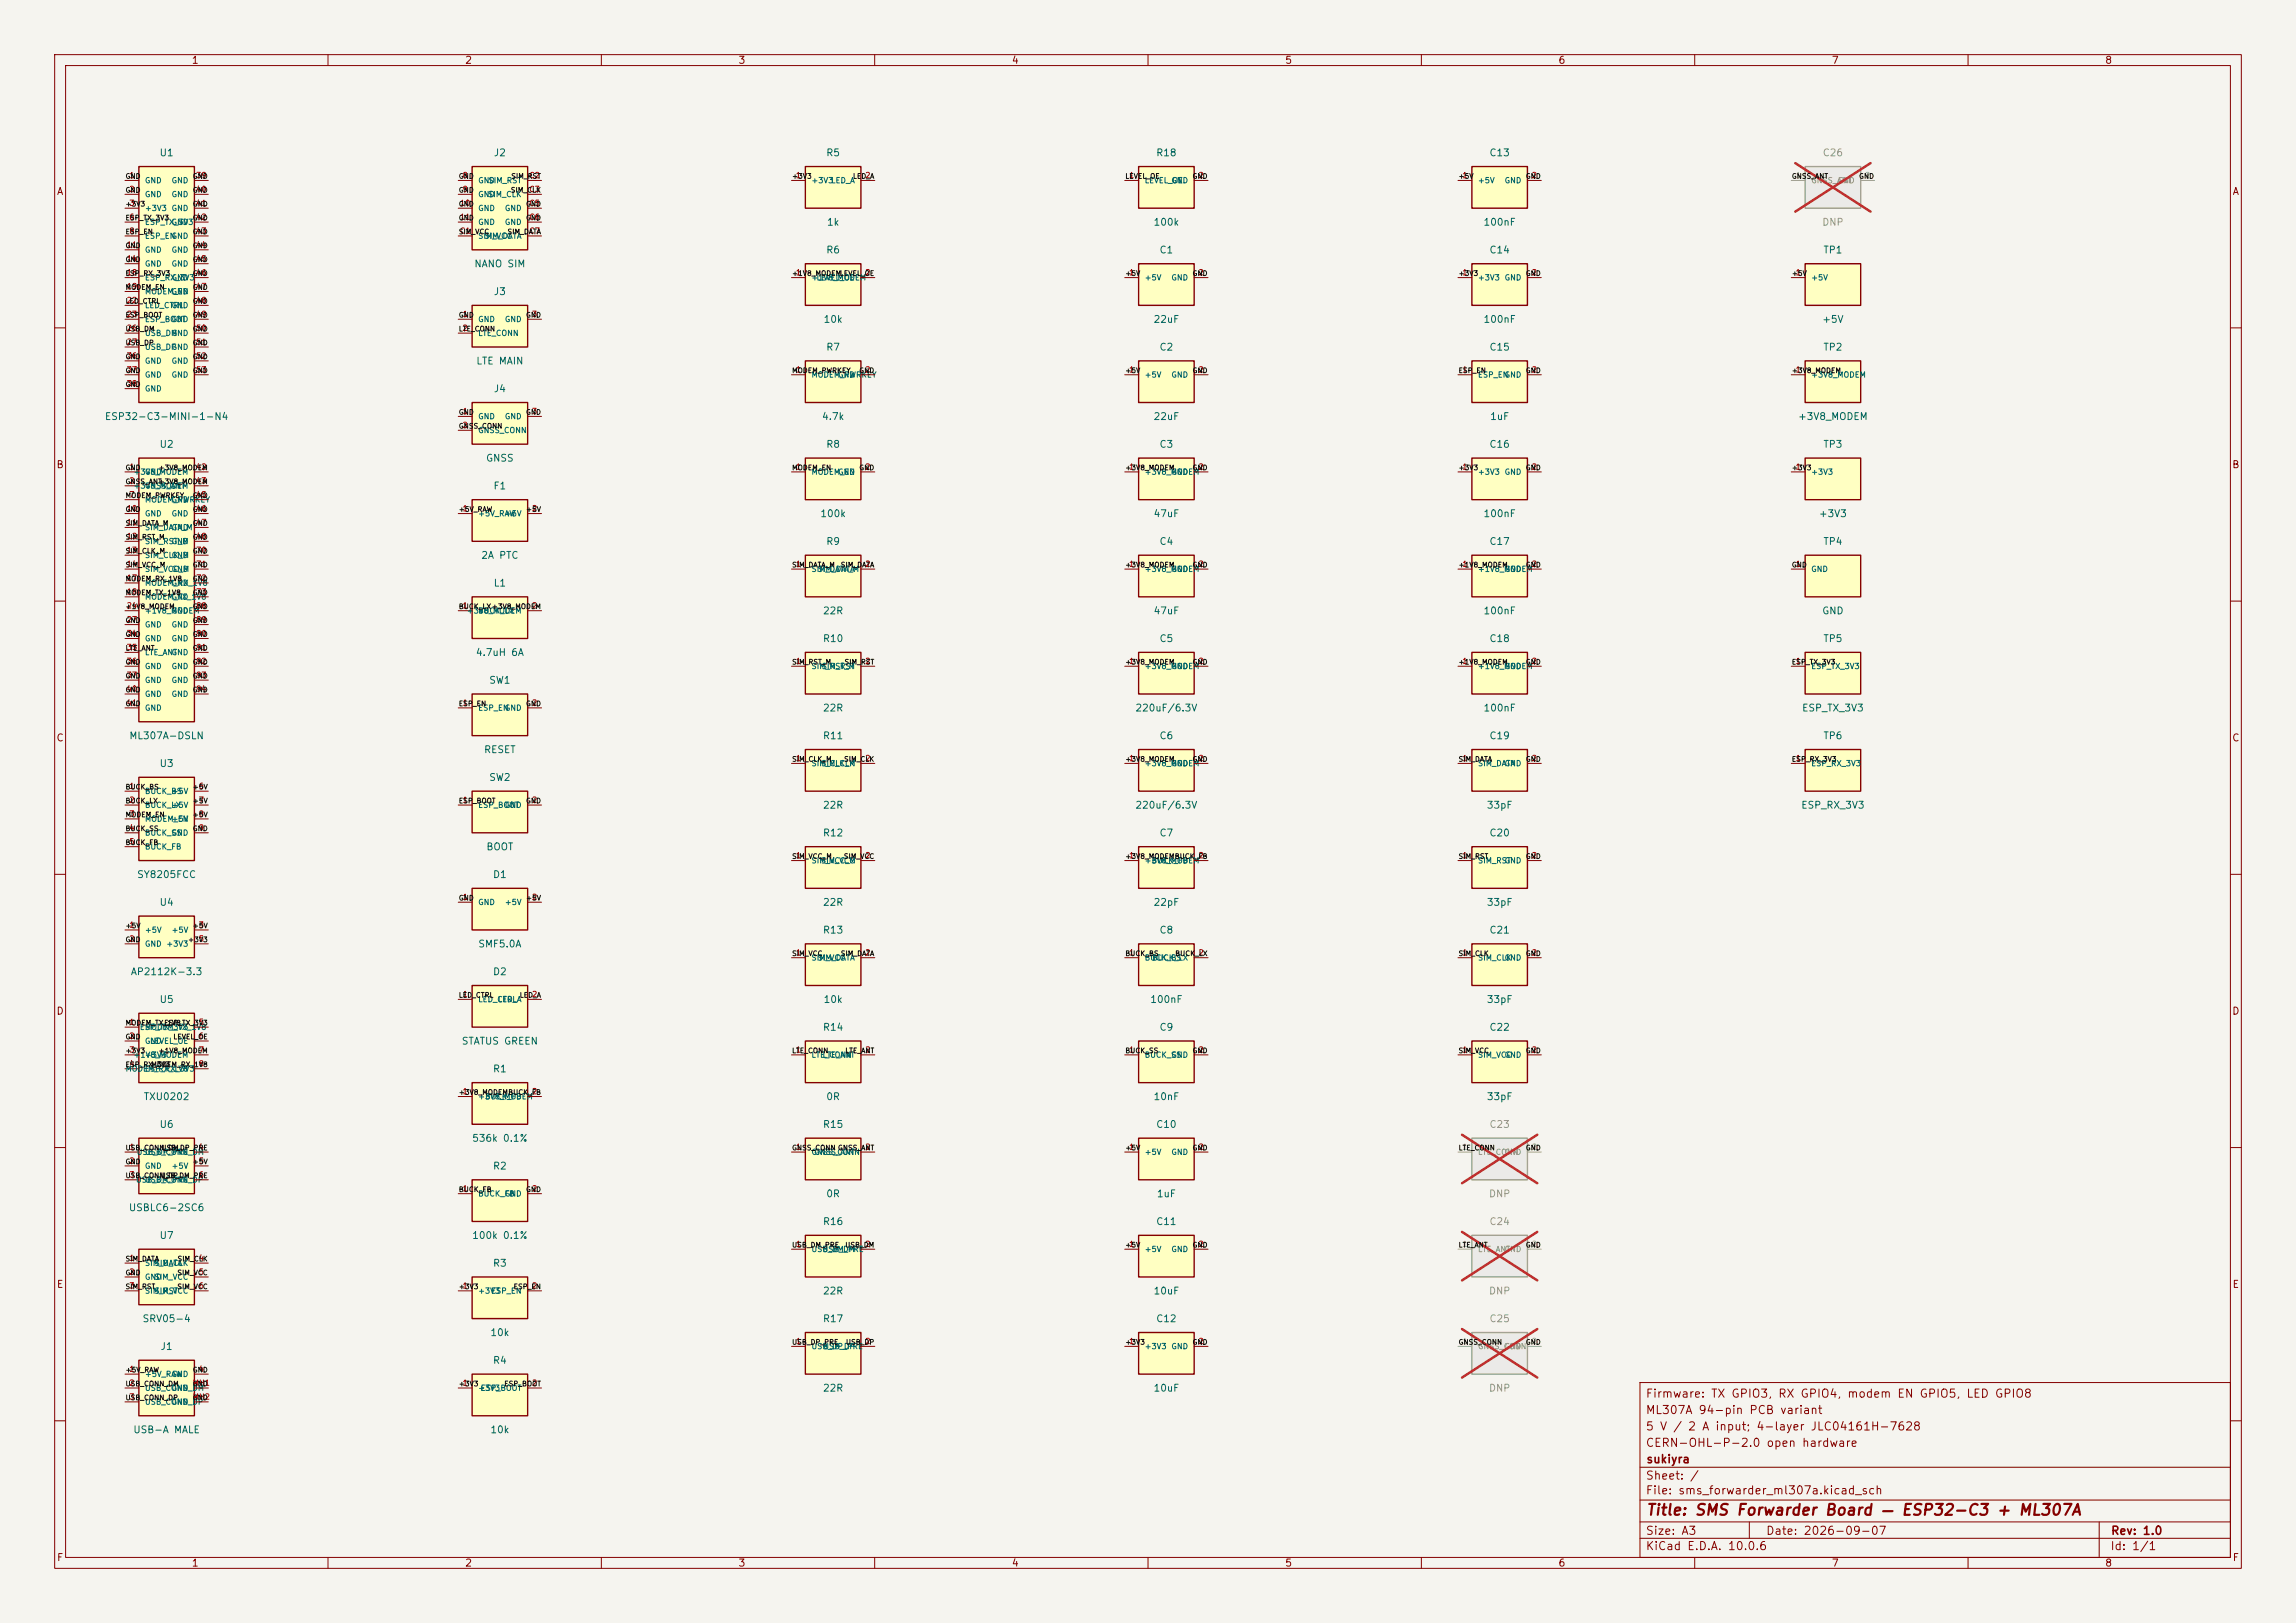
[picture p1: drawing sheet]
<svg xmlns="http://www.w3.org/2000/svg" width="420mm" height="297mm" viewBox="0 0 420 297" stroke-linecap="round" stroke-linejoin="round" font-family="sans-serif">
<defs><g id="words">
<text font-size="2" fill="#840000" x="301" y="277.8">Title: SMS Forwarder Board — ESP32-C3 + ML307A</text>
<g font-size="1.5" fill="#840000">
<text x="300.9" y="256.1">Firmware: TX GPIO3, RX GPIO4, modem EN GPIO5, LED GPIO8</text>
<text x="300.9" y="262.1">5 V / 2 A input; 4-layer JLC04161H-7628</text>
<text x="300.9" y="259.1">ML307A 94-pin PCB variant</text>
<text x="300.9" y="265.1">CERN-OHL-P-2.0 open hardware</text>
<text x="301" y="268.1">sukiyra</text>
<text x="300.9" y="273.8">File: sms_forwarder_ml307a.kicad_sch</text>
<text x="300.9" y="271.1">Sheet: /</text>
<text x="300.9" y="281.2">Size: A3</text>
<text x="322.9" y="281.2">Date: 2026-09-07</text>
<text x="386" y="281.2">Rev: 1.0</text>
<text x="300.9" y="284">KiCad E.D.A. 10.0.6</text>
<text x="385.9" y="284">Id: 1/1</text>
</g>
<g font-size="1.3" fill="#840000">
<text x="35" y="12">1</text>
<text x="85" y="12">2</text>
<text x="135" y="12">3</text>
<text x="185" y="12">4</text>
<text x="235" y="12">5</text>
<text x="285" y="12">6</text>
<text x="335" y="12">7</text>
<text x="385" y="12">8</text>
<text x="10.3" y="36">A</text>
<text x="408.3" y="36">A</text>
<text x="10.2" y="86">B</text>
<text x="408.2" y="86">B</text>
<text x="10.2" y="136">C</text>
<text x="408.2" y="136">C</text>
<text x="10.2" y="186">D</text>
<text x="408.2" y="186">D</text>
<text x="10.3" y="236">E</text>
<text x="408.3" y="236">E</text>
<text x="10.3" y="286">F</text>
<text x="35" y="287">1</text>
<text x="85" y="287">2</text>
<text x="135" y="287">3</text>
<text x="185" y="287">4</text>
<text x="235" y="287">5</text>
<text x="285" y="287">6</text>
<text x="335" y="287">7</text>
<text x="385" y="287">8</text>
<text x="408.3" y="286">F</text>
</g>
<g font-size="1.3" fill="#006464">
<text x="29.1" y="28.9">U1</text>
<text x="90.2" y="28.9">J2</text>
<text x="151" y="28.9">R5</text>
<text x="211.4" y="28.9">R18</text>
<text x="272.3" y="28.9">C13</text>
<text x="151.2" y="41.6">1k</text>
<text x="210.9" y="41.6">100k</text>
<text x="271.3" y="41.6">100nF</text>
<text x="151" y="46.7">R6</text>
<text x="212" y="46.7">C1</text>
<text x="272.3" y="46.7">C14</text>
<text x="333.4" y="46.7">TP1</text>
<text x="86.7" y="49.2">NANO SIM</text>
<text x="90.2" y="54.3">J3</text>
<text x="150.5" y="59.4">10k</text>
<text x="210.9" y="59.4">22uF</text>
<text x="271.3" y="59.4">100nF</text>
<text x="333.2" y="59.4">+5V</text>
<text x="151" y="64.5">R7</text>
<text x="212" y="64.5">C2</text>
<text x="272.3" y="64.5">C15</text>
<text x="333.4" y="64.5">TP2</text>
<text x="87" y="67">LTE MAIN</text>
<text x="19.1" y="77.2">ESP32-C3-MINI-1-N4</text>
<text x="90.2" y="72.1">J4</text>
<text x="150.2" y="77.2">4.7k</text>
<text x="210.9" y="77.2">22uF</text>
<text x="272.5" y="77.2">1uF</text>
<text x="328.8" y="77.2">+3V8_MODEM</text>
<text x="29.1" y="82.2">U2</text>
<text x="151" y="82.2">R8</text>
<text x="212" y="82.2">C3</text>
<text x="272.3" y="82.2">C16</text>
<text x="333.4" y="82.2">TP3</text>
<text x="88.8" y="84.8">GNSS</text>
<text x="90.2" y="89.9">F1</text>
<text x="149.9" y="94.9">100k</text>
<text x="210.9" y="94.9">47uF</text>
<text x="271.3" y="94.9">100nF</text>
<text x="332.6" y="94.9">+3V3</text>
<text x="151" y="100">R9</text>
<text x="212" y="100">C4</text>
<text x="272.3" y="100">C17</text>
<text x="333.4" y="100">TP4</text>
<text x="87.9" y="102.6">2A PTC</text>
<text x="90.2" y="107.6">L1</text>
<text x="150.4" y="112.7">22R</text>
<text x="210.9" y="112.7">47uF</text>
<text x="271.3" y="112.7">100nF</text>
<text x="333.2" y="112.7">GND</text>
<text x="150.4" y="117.8">R10</text>
<text x="212" y="117.8">C5</text>
<text x="272.3" y="117.8">C18</text>
<text x="333.4" y="117.8">TP5</text>
<text x="86.9" y="120.3">4.7uH 6A</text>
<text x="89.4" y="125.4">SW1</text>
<text x="150.4" y="130.5">22R</text>
<text x="207.6" y="130.5">220uF/6.3V</text>
<text x="271.3" y="130.5">100nF</text>
<text x="329.5" y="130.5">ESP_TX_3V3</text>
<text x="23.5" y="135.6">ML307A-DSLN</text>
<text x="150.4" y="135.6">R11</text>
<text x="212" y="135.6">C6</text>
<text x="272.3" y="135.6">C19</text>
<text x="333.4" y="135.6">TP6</text>
<text x="29.1" y="140.7">U3</text>
<text x="88.4" y="138.1">RESET</text>
<text x="89.4" y="143.2">SW2</text>
<text x="150.4" y="148.3">22R</text>
<text x="207.6" y="148.3">220uF/6.3V</text>
<text x="271.9" y="148.3">33pF</text>
<text x="329.4" y="148.3">ESP_RX_3V3</text>
<text x="88.9" y="155.9">BOOT</text>
<text x="150.4" y="153.4">R12</text>
<text x="212" y="153.4">C7</text>
<text x="272.3" y="153.4">C20</text>
<text x="25" y="161">SY8205FCC</text>
<text x="90.1" y="161">D1</text>
<text x="29.1" y="166.1">U4</text>
<text x="150.4" y="166.1">22R</text>
<text x="210.9" y="166.1">22pF</text>
<text x="271.9" y="166.1">33pF</text>
<text x="87.4" y="173.7">SMF5.0A</text>
<text x="150.4" y="171.1">R13</text>
<text x="212" y="171.1">C8</text>
<text x="272.3" y="171.1">C21</text>
<text x="23.8" y="178.8">AP2112K-3.3</text>
<text x="90.1" y="178.8">D2</text>
<text x="29.1" y="183.8">U5</text>
<text x="150.5" y="183.8">10k</text>
<text x="210.3" y="183.8">100nF</text>
<text x="271.9" y="183.8">33pF</text>
<text x="84.4" y="191.5">STATUS GREEN</text>
<text x="150.4" y="188.9">R14</text>
<text x="212" y="188.9">C9</text>
<text x="272.3" y="188.9">C22</text>
<text x="90.1" y="196.5">R1</text>
<text x="26.2" y="201.6">TXU0202</text>
<text x="151" y="201.6">0R</text>
<text x="210.9" y="201.6">10nF</text>
<text x="271.9" y="201.6">33pF</text>
<text x="29.1" y="206.7">U6</text>
<text x="86.3" y="209.2">536k 0.1%</text>
<text x="150.4" y="206.7">R15</text>
<text x="211.4" y="206.7">C10</text>
<text x="90.1" y="214.3">R2</text>
<text x="23.5" y="221.9">USBLC6-2SC6</text>
<text x="151" y="219.4">0R</text>
<text x="211.5" y="219.4">1uF</text>
<text x="29.1" y="227">U7</text>
<text x="86.3" y="227">100k 0.1%</text>
<text x="150.4" y="224.5">R16</text>
<text x="211.4" y="224.5">C11</text>
<text x="90.1" y="232.1">R3</text>
<text x="150.4" y="237.2">22R</text>
<text x="210.9" y="237.2">10uF</text>
<text x="26" y="242.3">SRV05-4</text>
<text x="89.6" y="244.8">10k</text>
<text x="150.4" y="242.3">R17</text>
<text x="211.4" y="242.3">C12</text>
<text x="29.3" y="247.3">J1</text>
<text x="90.1" y="249.9">R4</text>
<text x="150.4" y="255">22R</text>
<text x="210.9" y="255">10uF</text>
<text x="24.3" y="262.6">USB-A MALE</text>
<text x="89.6" y="262.6">10k</text>
</g>
<g font-size="1.3" fill="#939391">
<text x="333.3" y="28.9">C26</text>
<text x="333.2" y="41.6">DNP</text>
<text x="272.3" y="206.7">C23</text>
<text x="272.3" y="219.4">DNP</text>
<text x="272.3" y="224.5">C24</text>
<text x="272.3" y="237.2">DNP</text>
<text x="272.3" y="242.3">C25</text>
<text x="272.3" y="255">DNP</text>
</g>
<g font-size="1" fill="#a90000">
<text x="23.6" y="32.8">1</text>
<text x="23.6" y="35.4">2</text>
<text x="35.8" y="32.8">39</text>
<text x="35.8" y="35.4">40</text>
<text x="84.5" y="32.8">8</text>
<text x="84.5" y="35.4">9</text>
<text x="96.7" y="32.8">C2</text>
<text x="96.7" y="35.4">C3</text>
<text x="145.5" y="32.8">1</text>
<text x="158.2" y="32.8">2</text>
<text x="206.4" y="32.8">1</text>
<text x="219.1" y="32.8">2</text>
<text x="267.4" y="32.8">1</text>
<text x="280.1" y="32.8">2</text>
<text x="23.6" y="37.9">3</text>
<text x="23.6" y="40.5">6</text>
<text x="35.8" y="37.9">41</text>
<text x="35.8" y="40.5">42</text>
<text x="84" y="37.9">10</text>
<text x="84" y="40.5">11</text>
<text x="96.7" y="37.9">C5</text>
<text x="96.7" y="40.5">C6</text>
<text x="23.1" y="45.5">11</text>
<text x="23.6" y="43">8</text>
<text x="35.8" y="43">43</text>
<text x="35.8" y="45.5">44</text>
<text x="84" y="43">C1</text>
<text x="96.7" y="43">C7</text>
<text x="23.1" y="48.1">14</text>
<text x="23.1" y="50.6">18</text>
<text x="23.1" y="53.2">19</text>
<text x="35.8" y="48.1">45</text>
<text x="35.8" y="50.6">46</text>
<text x="35.8" y="53.2">47</text>
<text x="145.5" y="50.6">1</text>
<text x="158.2" y="50.6">2</text>
<text x="206.4" y="50.6">1</text>
<text x="219.1" y="50.6">2</text>
<text x="267.4" y="50.6">1</text>
<text x="280.1" y="50.6">2</text>
<text x="328.4" y="50.6">1</text>
<text x="23.1" y="55.7">22</text>
<text x="23.1" y="58.2">23</text>
<text x="35.8" y="55.7">48</text>
<text x="35.8" y="58.2">49</text>
<text x="84.5" y="58.2">1</text>
<text x="97.2" y="58.2">3</text>
<text x="23.1" y="60.8">26</text>
<text x="23.1" y="63.3">27</text>
<text x="23.1" y="65.9">36</text>
<text x="35.8" y="60.8">50</text>
<text x="35.8" y="63.3">51</text>
<text x="35.8" y="65.9">52</text>
<text x="84.5" y="60.8">2</text>
<text x="23.1" y="68.4">37</text>
<text x="23.1" y="70.9">38</text>
<text x="35.8" y="68.4">53</text>
<text x="145.5" y="68.4">1</text>
<text x="158.2" y="68.4">2</text>
<text x="206.4" y="68.4">1</text>
<text x="219.1" y="68.4">2</text>
<text x="267.4" y="68.4">1</text>
<text x="280.1" y="68.4">2</text>
<text x="328.4" y="68.4">1</text>
<text x="84.5" y="76">1</text>
<text x="97.2" y="76">3</text>
<text x="84.5" y="78.6">2</text>
<text x="23.6" y="86.2">1</text>
<text x="23.6" y="88.7">2</text>
<text x="35.8" y="86.2">42</text>
<text x="35.8" y="88.7">43</text>
<text x="145.5" y="86.2">1</text>
<text x="158.2" y="86.2">2</text>
<text x="206.4" y="86.2">1</text>
<text x="219.1" y="86.2">2</text>
<text x="267.4" y="86.2">1</text>
<text x="280.1" y="86.2">2</text>
<text x="328.4" y="86.2">1</text>
<text x="23.1" y="93.8">10</text>
<text x="23.6" y="91.3">7</text>
<text x="35.8" y="91.3">45</text>
<text x="35.8" y="93.8">46</text>
<text x="84.5" y="93.8">1</text>
<text x="97.2" y="93.8">2</text>
<text x="23.1" y="96.3">11</text>
<text x="23.1" y="98.9">12</text>
<text x="23.1" y="101.4">13</text>
<text x="35.8" y="96.3">47</text>
<text x="35.8" y="98.9">48</text>
<text x="35.8" y="101.4">70</text>
<text x="23.1" y="104">14</text>
<text x="23.1" y="106.5">17</text>
<text x="35.8" y="104">71</text>
<text x="35.8" y="106.5">72</text>
<text x="145.5" y="104">1</text>
<text x="158.2" y="104">2</text>
<text x="206.4" y="104">1</text>
<text x="219.1" y="104">2</text>
<text x="267.4" y="104">1</text>
<text x="280.1" y="104">2</text>
<text x="328.4" y="104">1</text>
<text x="23.1" y="109">18</text>
<text x="23.1" y="111.6">24</text>
<text x="35.8" y="109">73</text>
<text x="35.8" y="111.6">88</text>
<text x="84.5" y="111.6">1</text>
<text x="97.2" y="111.6">2</text>
<text x="23.1" y="114.1">27</text>
<text x="23.1" y="116.7">34</text>
<text x="23.1" y="119.2">35</text>
<text x="35.8" y="114.1">89</text>
<text x="35.8" y="116.7">90</text>
<text x="35.8" y="119.2">91</text>
<text x="23.1" y="121.7">36</text>
<text x="23.1" y="124.3">37</text>
<text x="35.8" y="121.7">92</text>
<text x="35.8" y="124.3">93</text>
<text x="145.5" y="121.7">1</text>
<text x="158.2" y="121.7">2</text>
<text x="206.4" y="121.7">1</text>
<text x="219.1" y="121.7">2</text>
<text x="267.4" y="121.7">1</text>
<text x="280.1" y="121.7">2</text>
<text x="328.4" y="121.7">1</text>
<text x="23.1" y="126.8">40</text>
<text x="23.1" y="129.4">41</text>
<text x="35.8" y="126.8">94</text>
<text x="84.5" y="129.4">1</text>
<text x="97.2" y="129.4">2</text>
<text x="145.5" y="139.5">1</text>
<text x="158.2" y="139.5">2</text>
<text x="206.4" y="139.5">1</text>
<text x="219.1" y="139.5">2</text>
<text x="267.4" y="139.5">1</text>
<text x="280.1" y="139.5">2</text>
<text x="328.4" y="139.5">1</text>
<text x="23.6" y="144.6">1</text>
<text x="23.6" y="147.1">2</text>
<text x="23.6" y="149.7">3</text>
<text x="36.3" y="144.6">6</text>
<text x="36.3" y="147.1">7</text>
<text x="36.3" y="149.7">8</text>
<text x="84.5" y="147.1">1</text>
<text x="97.2" y="147.1">2</text>
<text x="23.6" y="152.2">4</text>
<text x="23.6" y="154.8">5</text>
<text x="36.3" y="152.2">9</text>
<text x="145.5" y="157.3">1</text>
<text x="158.2" y="157.3">2</text>
<text x="206.4" y="157.3">1</text>
<text x="219.1" y="157.3">2</text>
<text x="267.4" y="157.3">1</text>
<text x="280.1" y="157.3">2</text>
<text x="84.5" y="164.9">1</text>
<text x="97.2" y="164.9">2</text>
<text x="23.6" y="170">1</text>
<text x="23.6" y="172.5">2</text>
<text x="36.3" y="170">3</text>
<text x="36.3" y="172.5">5</text>
<text x="145.5" y="175.1">1</text>
<text x="158.2" y="175.1">2</text>
<text x="206.4" y="175.1">1</text>
<text x="219.1" y="175.1">2</text>
<text x="267.4" y="175.1">1</text>
<text x="280.1" y="175.1">2</text>
<text x="84.5" y="182.7">1</text>
<text x="97.2" y="182.7">2</text>
<text x="23.6" y="187.8">1</text>
<text x="23.6" y="190.3">2</text>
<text x="36.3" y="187.8">5</text>
<text x="36.3" y="190.3">6</text>
<text x="23.6" y="192.9">3</text>
<text x="23.6" y="195.4">4</text>
<text x="36.3" y="192.9">7</text>
<text x="36.3" y="195.4">8</text>
<text x="145.5" y="192.9">1</text>
<text x="158.2" y="192.9">2</text>
<text x="206.4" y="192.9">1</text>
<text x="219.1" y="192.9">2</text>
<text x="267.4" y="192.9">1</text>
<text x="280.1" y="192.9">2</text>
<text x="84.5" y="200.5">1</text>
<text x="97.2" y="200.5">2</text>
<text x="23.6" y="210.6">1</text>
<text x="23.6" y="213.2">2</text>
<text x="23.6" y="215.7">3</text>
<text x="36.3" y="210.6">4</text>
<text x="36.3" y="213.2">5</text>
<text x="36.3" y="215.7">6</text>
<text x="145.5" y="210.6">1</text>
<text x="158.2" y="210.6">2</text>
<text x="206.4" y="210.6">1</text>
<text x="219.1" y="210.6">2</text>
<text x="84.5" y="218.3">1</text>
<text x="97.2" y="218.3">2</text>
<text x="23.6" y="231">1</text>
<text x="23.6" y="233.5">2</text>
<text x="36.3" y="231">4</text>
<text x="36.3" y="233.5">5</text>
<text x="145.5" y="228.4">1</text>
<text x="158.2" y="228.4">2</text>
<text x="206.4" y="228.4">1</text>
<text x="219.1" y="228.4">2</text>
<text x="23.6" y="236">3</text>
<text x="36.3" y="236">6</text>
<text x="84.5" y="236">1</text>
<text x="97.2" y="236">2</text>
<text x="23.6" y="251.3">1</text>
<text x="36.3" y="251.3">4</text>
<text x="145.5" y="246.2">1</text>
<text x="158.2" y="246.2">2</text>
<text x="206.4" y="246.2">1</text>
<text x="219.1" y="246.2">2</text>
<text x="23.6" y="253.8">2</text>
<text x="23.6" y="256.4">3</text>
<text x="35.2" y="253.8">MH1</text>
<text x="35.2" y="256.4">MH2</text>
<text x="84.5" y="253.8">1</text>
<text x="97.2" y="253.8">2</text>
</g>
<g font-size="1" fill="#006464">
<text x="26.4" y="33.8">GND</text>
<text x="31.3" y="33.8">GND</text>
<text x="87.4" y="33.8">GND</text>
<text x="89.3" y="33.8">SIM_RST</text>
<text x="148.3" y="33.8">+3V3</text>
<text x="151.9" y="33.8">LED_A</text>
<text x="209.3" y="33.8">LEVEL_OE</text>
<text x="214.2" y="33.8">GND</text>
<text x="270.3" y="33.8">+5V</text>
<text x="275.1" y="33.8">GND</text>
<text x="26.4" y="36.3">GND</text>
<text x="26.4" y="38.9">+3V3</text>
<text x="26.4" y="41.4">ESP_TX_3V3</text>
<text x="31.3" y="36.3">GND</text>
<text x="31.3" y="38.9">GND</text>
<text x="31.3" y="41.4">GND</text>
<text x="87.4" y="36.3">GND</text>
<text x="87.4" y="38.9">GND</text>
<text x="87.4" y="41.4">GND</text>
<text x="89.2" y="36.3">SIM_CLK</text>
<text x="92.3" y="38.9">GND</text>
<text x="92.3" y="41.4">GND</text>
<text x="26.4" y="43.9">ESP_EN</text>
<text x="26.4" y="46.5">GND</text>
<text x="31.3" y="43.9">GND</text>
<text x="31.3" y="46.5">GND</text>
<text x="87.4" y="43.9">SIM_VCC</text>
<text x="88.5" y="43.9">SIM_DATA</text>
<text x="26.4" y="49">GND</text>
<text x="26.4" y="51.6">ESP_RX_3V3</text>
<text x="31.3" y="49">GND</text>
<text x="31.3" y="51.6">GND</text>
<text x="148.3" y="51.6">+1V8_MODEM</text>
<text x="149.3" y="51.6">LEVEL_OE</text>
<text x="209.3" y="51.6">+5V</text>
<text x="214.2" y="51.6">GND</text>
<text x="270.3" y="51.6">+3V3</text>
<text x="275.1" y="51.6">GND</text>
<text x="331.2" y="51.6">+5V</text>
<text x="26.4" y="54.1">MODEM_EN</text>
<text x="26.4" y="56.6">LED_CTRL</text>
<text x="26.4" y="59.2">ESP_BOOT</text>
<text x="31.3" y="54.1">GND</text>
<text x="31.3" y="56.6">GND</text>
<text x="31.3" y="59.2">GND</text>
<text x="87.4" y="59.2">GND</text>
<text x="92.3" y="59.2">GND</text>
<text x="26.4" y="61.7">USB_DM</text>
<text x="26.4" y="64.3">USB_DP</text>
<text x="31.3" y="61.7">GND</text>
<text x="31.3" y="64.3">GND</text>
<text x="87.4" y="61.7">LTE_CONN</text>
<text x="26.4" y="66.8">GND</text>
<text x="26.4" y="69.3">GND</text>
<text x="26.4" y="71.9">GND</text>
<text x="31.3" y="66.8">GND</text>
<text x="31.3" y="69.3">GND</text>
<text x="148.3" y="69.3">MODEM_PWRKEY</text>
<text x="153.2" y="69.3">GND</text>
<text x="209.3" y="69.3">+5V</text>
<text x="214.2" y="69.3">GND</text>
<text x="270.3" y="69.3">ESP_EN</text>
<text x="275.1" y="69.3">GND</text>
<text x="331.2" y="69.3">+3V8_MODEM</text>
<text x="87.4" y="77">GND</text>
<text x="92.3" y="77">GND</text>
<text x="87.4" y="79.5">GNSS_CONN</text>
<text x="24.3" y="87.1">+3V8_MODEM</text>
<text x="24.3" y="89.7">+3V8_MODEM</text>
<text x="26.4" y="87.1">GND</text>
<text x="26.4" y="89.7">GNSS_ANT</text>
<text x="148.3" y="87.1">MODEM_EN</text>
<text x="153.2" y="87.1">GND</text>
<text x="209.3" y="87.1">+3V8_MODEM</text>
<text x="214.2" y="87.1">GND</text>
<text x="270.3" y="87.1">+3V3</text>
<text x="275.1" y="87.1">GND</text>
<text x="331.2" y="87.1">+3V3</text>
<text x="26.4" y="92.2">MODEM_PWRKEY</text>
<text x="26.4" y="94.7">GND</text>
<text x="31.3" y="92.2">GND</text>
<text x="31.3" y="94.7">GND</text>
<text x="87.4" y="94.7">+5V_RAW</text>
<text x="92.3" y="94.7">+5V</text>
<text x="26.4" y="97.3">SIM_DATA_M</text>
<text x="26.4" y="99.8">SIM_RST_M</text>
<text x="31.3" y="97.3">GND</text>
<text x="31.3" y="99.8">GND</text>
<text x="26.4" y="102.4">SIM_CLK_M</text>
<text x="26.4" y="104.9">SIM_VCC_M</text>
<text x="26.4" y="107.4">MODEM_RX_1V8</text>
<text x="31.3" y="102.4">GND</text>
<text x="31.3" y="104.9">GND</text>
<text x="31.3" y="107.4">GND</text>
<text x="148.3" y="104.9">SIM_DATA_M</text>
<text x="149.5" y="104.9">SIM_DATA</text>
<text x="209.3" y="104.9">+3V8_MODEM</text>
<text x="214.2" y="104.9">GND</text>
<text x="270.3" y="104.9">+1V8_MODEM</text>
<text x="275.1" y="104.9">GND</text>
<text x="331.2" y="104.9">GND</text>
<text x="26.4" y="110">MODEM_TX_1V8</text>
<text x="26.4" y="112.5">+1V8_MODEM</text>
<text x="31.3" y="110">GND</text>
<text x="31.3" y="112.5">GND</text>
<text x="85.3" y="112.5">+3V8_MODEM</text>
<text x="87.4" y="112.5">BUCK_LX</text>
<text x="26.4" y="115.1">GND</text>
<text x="26.4" y="117.6">GND</text>
<text x="31.3" y="115.1">GND</text>
<text x="31.3" y="117.6">GND</text>
<text x="26.4" y="120.1">LTE_ANT</text>
<text x="26.4" y="122.7">GND</text>
<text x="26.4" y="125.2">GND</text>
<text x="31.3" y="120.1">GND</text>
<text x="31.3" y="122.7">GND</text>
<text x="31.3" y="125.2">GND</text>
<text x="148.3" y="122.7">SIM_RST_M</text>
<text x="150.2" y="122.7">SIM_RST</text>
<text x="209.3" y="122.7">+3V8_MODEM</text>
<text x="214.2" y="122.7">GND</text>
<text x="270.3" y="122.7">+1V8_MODEM</text>
<text x="275.1" y="122.7">GND</text>
<text x="331.2" y="122.7">ESP_TX_3V3</text>
<text x="26.4" y="127.8">GND</text>
<text x="26.4" y="130.3">GND</text>
<text x="31.3" y="127.8">GND</text>
<text x="87.4" y="130.3">ESP_EN</text>
<text x="92.3" y="130.3">GND</text>
<text x="148.3" y="140.5">SIM_CLK_M</text>
<text x="150.1" y="140.5">SIM_CLK</text>
<text x="209.3" y="140.5">+3V8_MODEM</text>
<text x="214.2" y="140.5">GND</text>
<text x="270.3" y="140.5">SIM_DATA</text>
<text x="275.1" y="140.5">GND</text>
<text x="331.2" y="140.5">ESP_RX_3V3</text>
<text x="26.4" y="145.5">BUCK_BS</text>
<text x="26.4" y="148.1">BUCK_LX</text>
<text x="31.3" y="145.5">+5V</text>
<text x="31.3" y="148.1">+5V</text>
<text x="87.4" y="148.1">ESP_BOOT</text>
<text x="92.3" y="148.1">GND</text>
<text x="26.4" y="150.6">MODEM_EN</text>
<text x="26.4" y="153.2">BUCK_SS</text>
<text x="26.4" y="155.7">BUCK_FB</text>
<text x="31.3" y="150.6">+5V</text>
<text x="31.3" y="153.2">GND</text>
<text x="148.3" y="158.2">SIM_VCC_M</text>
<text x="150.1" y="158.2">SIM_VCC</text>
<text x="209.3" y="158.2">+3V8_MODEM</text>
<text x="210.6" y="158.2">BUCK_FB</text>
<text x="270.3" y="158.2">SIM_RST</text>
<text x="275.1" y="158.2">GND</text>
<text x="87.4" y="165.9">GND</text>
<text x="92.3" y="165.9">+5V</text>
<text x="26.4" y="170.9">+5V</text>
<text x="26.4" y="173.5">GND</text>
<text x="30.3" y="173.5">+3V3</text>
<text x="31.3" y="170.9">+5V</text>
<text x="148.3" y="176">SIM_VCC</text>
<text x="149.5" y="176">SIM_DATA</text>
<text x="209.3" y="176">BUCK_BS</text>
<text x="210.7" y="176">BUCK_LX</text>
<text x="270.3" y="176">SIM_CLK</text>
<text x="275.1" y="176">GND</text>
<text x="87.4" y="183.6">LED_CTRL</text>
<text x="91" y="183.6">LED_A</text>
<text x="25.5" y="188.7">ESP_TX_3V3</text>
<text x="26.4" y="188.7">MODEM_TX_1V8</text>
<text x="26.4" y="191.3">GND</text>
<text x="27.3" y="191.3">LEVEL_OE</text>
<text x="22.9" y="196.3">MODEM_RX_1V8</text>
<text x="24.3" y="193.8">+1V8_MODEM</text>
<text x="26.4" y="193.8">+3V3</text>
<text x="26.4" y="196.3">ESP_RX_3V3</text>
<text x="148.3" y="193.8">LTE_CONN</text>
<text x="150.4" y="193.8">LTE_ANT</text>
<text x="209.3" y="193.8">BUCK_SS</text>
<text x="214.2" y="193.8">GND</text>
<text x="270.3" y="193.8">SIM_VCC</text>
<text x="275.1" y="193.8">GND</text>
<text x="87.4" y="201.4">+3V8_MODEM</text>
<text x="88.6" y="201.4">BUCK_FB</text>
<text x="24.9" y="211.6">USB_DP_PRE</text>
<text x="26.4" y="211.6">USB_CONN_DM</text>
<text x="26.4" y="214.1">GND</text>
<text x="31.3" y="214.1">+5V</text>
<text x="148.3" y="211.6">GNSS_CONN</text>
<text x="148.9" y="211.6">GNSS_ANT</text>
<text x="209.3" y="211.6">+5V</text>
<text x="214.2" y="211.6">GND</text>
<text x="24.8" y="216.7">USB_DM_PRE</text>
<text x="26.4" y="216.7">USB_CONN_DP</text>
<text x="87.4" y="219.2">BUCK_FB</text>
<text x="92.3" y="219.2">GND</text>
<text x="26.4" y="231.9">SIM_DATA</text>
<text x="28.2" y="231.9">SIM_CLK</text>
<text x="148.3" y="229.4">USB_DM_PRE</text>
<text x="150.4" y="229.4">USB_DM</text>
<text x="209.3" y="229.4">+5V</text>
<text x="214.2" y="229.4">GND</text>
<text x="26.4" y="234.4">GND</text>
<text x="26.4" y="237">SIM_RST</text>
<text x="28.2" y="234.4">SIM_VCC</text>
<text x="28.2" y="237">SIM_VCC</text>
<text x="87.4" y="237">+3V3</text>
<text x="89.7" y="237">ESP_EN</text>
<text x="148.3" y="247.1">USB_DP_PRE</text>
<text x="150.5" y="247.1">USB_DP</text>
<text x="209.3" y="247.1">+3V3</text>
<text x="214.2" y="247.1">GND</text>
<text x="26.4" y="252.2">+5V_RAW</text>
<text x="26.4" y="254.8">USB_CONN_DM</text>
<text x="26.4" y="257.3">USB_CONN_DP</text>
<text x="31.3" y="252.2">GND</text>
<text x="31.3" y="254.8">GND</text>
<text x="31.3" y="257.3">GND</text>
<text x="87.4" y="254.8">+3V3</text>
<text x="87.8" y="254.8">ESP_BOOT</text>
</g>
<g font-size="1" fill="#a5a4a2">
<text x="328.4" y="32.8">1</text>
<text x="341.1" y="32.8">2</text>
<text x="267.4" y="210.6">1</text>
<text x="280.1" y="210.6">2</text>
<text x="267.4" y="228.4">1</text>
<text x="280.1" y="228.4">2</text>
<text x="267.4" y="246.2">1</text>
<text x="280.1" y="246.2">2</text>
</g>
<g font-size="1" fill="#939391">
<text x="331.2" y="33.8">GNSS_ANT</text>
<text x="336.1" y="33.8">GND</text>
<text x="270.3" y="211.6">LTE_CONN</text>
<text x="275.1" y="211.6">GND</text>
<text x="270.3" y="229.4">LTE_ANT</text>
<text x="275.1" y="229.4">GND</text>
<text x="270.3" y="247.1">GNSS_CONN</text>
<text x="275.1" y="247.1">GND</text>
</g>
<g font-size=".9" fill="#0f0f0f">
<text x="22.9" y="32.9">GND</text>
<text x="22.9" y="35.5">GND</text>
<text x="35.2" y="35.5">GND</text>
<text x="35.2" y="32.9">GND</text>
<text x="83.8" y="35.5">GND</text>
<text x="83.8" y="32.9">GND</text>
<text x="93.3" y="35.5">SIM_CLK</text>
<text x="93.4" y="32.9">SIM_RST</text>
<text x="144.8" y="32.9">+3V3</text>
<text x="155.9" y="32.9">LED_A</text>
<text x="205.8" y="32.9">LEVEL_OE</text>
<text x="218" y="32.9">GND</text>
<text x="266.7" y="32.9">+5V</text>
<text x="279" y="32.9">GND</text>
<text x="327.7" y="32.9">GNSS_ANT</text>
<text x="340" y="32.9">GND</text>
<text x="22.9" y="38">+3V3</text>
<text x="22.9" y="40.5">ESP_TX_3V3</text>
<text x="35.2" y="38">GND</text>
<text x="35.2" y="40.5">GND</text>
<text x="83.8" y="40.5">GND</text>
<text x="83.8" y="38">GND</text>
<text x="96.1" y="38">GND</text>
<text x="96.1" y="40.5">GND</text>
<text x="22.9" y="43.1">ESP_EN</text>
<text x="22.9" y="45.6">GND</text>
<text x="35.2" y="45.6">GND</text>
<text x="35.2" y="43.1">GND</text>
<text x="83.8" y="43.1">SIM_VCC</text>
<text x="92.7" y="43.1">SIM_DATA</text>
<text x="22.9" y="53.2">MODEM_EN</text>
<text x="22.9" y="50.7">ESP_RX_3V3</text>
<text x="22.9" y="48.2">GND</text>
<text x="35.2" y="53.2">GND</text>
<text x="35.2" y="50.7">GND</text>
<text x="35.2" y="48.2">GND</text>
<text x="144.8" y="50.7">+1V8_MODEM</text>
<text x="153.5" y="50.7">LEVEL_OE</text>
<text x="205.8" y="50.7">+5V</text>
<text x="218" y="50.7">GND</text>
<text x="266.7" y="50.7">+3V3</text>
<text x="279" y="50.7">GND</text>
<text x="327.7" y="50.7">+5V</text>
<text x="22.9" y="58.3">ESP_BOOT</text>
<text x="22.9" y="55.8">LED_CTRL</text>
<text x="35.2" y="55.8">GND</text>
<text x="35.2" y="58.3">GND</text>
<text x="83.8" y="58.3">GND</text>
<text x="96.1" y="58.3">GND</text>
<text x="22.9" y="65.9">GND</text>
<text x="22.9" y="60.9">USB_DM</text>
<text x="22.9" y="63.4">USB_DP</text>
<text x="35.2" y="60.9">GND</text>
<text x="35.2" y="63.4">GND</text>
<text x="35.2" y="65.9">GND</text>
<text x="83.8" y="60.9">LTE_CONN</text>
<text x="22.9" y="71">GND</text>
<text x="22.9" y="68.5">GND</text>
<text x="35.2" y="68.5">GND</text>
<text x="144.8" y="68.5">MODEM_PWRKEY</text>
<text x="157.1" y="68.5">GND</text>
<text x="205.8" y="68.5">+5V</text>
<text x="218" y="68.5">GND</text>
<text x="266.7" y="68.5">ESP_EN</text>
<text x="279" y="68.5">GND</text>
<text x="327.7" y="68.5">+3V8_MODEM</text>
<text x="83.8" y="76.1">GND</text>
<text x="96.1" y="76.1">GND</text>
<text x="83.8" y="78.6">GNSS_CONN</text>
<text x="22.9" y="88.8">GNSS_ANT</text>
<text x="22.9" y="86.3">GND</text>
<text x="28.9" y="86.3">+3V8_MODEM</text>
<text x="28.9" y="88.8">+3V8_MODEM</text>
<text x="144.8" y="86.3">MODEM_EN</text>
<text x="157.1" y="86.3">GND</text>
<text x="205.8" y="86.3">+3V8_MODEM</text>
<text x="218" y="86.3">GND</text>
<text x="266.7" y="86.3">+3V3</text>
<text x="279" y="86.3">GND</text>
<text x="327.7" y="86.3">+3V3</text>
<text x="22.9" y="91.3">MODEM_PWRKEY</text>
<text x="22.9" y="93.9">GND</text>
<text x="35.2" y="91.3">GND</text>
<text x="35.2" y="93.9">GND</text>
<text x="83.8" y="93.9">+5V_RAW</text>
<text x="96.1" y="93.9">+5V</text>
<text x="22.9" y="96.4">SIM_DATA_M</text>
<text x="22.9" y="101.5">SIM_CLK_M</text>
<text x="22.9" y="99">SIM_RST_M</text>
<text x="35.2" y="96.4">GND</text>
<text x="35.2" y="101.5">GND</text>
<text x="35.2" y="99">GND</text>
<text x="22.9" y="104">SIM_VCC_M</text>
<text x="22.9" y="106.6">MODEM_RX_1V8</text>
<text x="35.2" y="104">GND</text>
<text x="35.2" y="106.6">GND</text>
<text x="144.8" y="104">SIM_DATA_M</text>
<text x="153.7" y="104">SIM_DATA</text>
<text x="205.8" y="104">+3V8_MODEM</text>
<text x="218" y="104">GND</text>
<text x="266.7" y="104">+1V8_MODEM</text>
<text x="279" y="104">GND</text>
<text x="327.7" y="104">GND</text>
<text x="22.9" y="111.7">+1V8_MODEM</text>
<text x="22.9" y="109.1">MODEM_TX_1V8</text>
<text x="35.2" y="111.7">GND</text>
<text x="35.2" y="109.1">GND</text>
<text x="83.8" y="111.7">BUCK_LX+3V8_MODEM</text>
<text x="22.9" y="114.2">GND</text>
<text x="22.9" y="119.3">LTE_ANT</text>
<text x="22.9" y="116.7">GND</text>
<text x="35.2" y="116.7">GND</text>
<text x="35.2" y="119.3">GND</text>
<text x="35.2" y="114.2">GND</text>
<text x="22.9" y="124.4">GND</text>
<text x="22.9" y="121.8">GND</text>
<text x="35.2" y="121.8">GND</text>
<text x="35.2" y="124.4">GND</text>
<text x="144.8" y="121.8">SIM_RST_M</text>
<text x="154.4" y="121.8">SIM_RST</text>
<text x="205.8" y="121.8">+3V8_MODEM</text>
<text x="218" y="121.8">GND</text>
<text x="266.7" y="121.8">+1V8_MODEM</text>
<text x="279" y="121.8">GND</text>
<text x="327.7" y="121.8">ESP_TX_3V3</text>
<text x="22.9" y="129.4">GND</text>
<text x="22.9" y="126.9">GND</text>
<text x="35.2" y="126.9">GND</text>
<text x="83.8" y="129.4">ESP_EN</text>
<text x="96.1" y="129.4">GND</text>
<text x="144.8" y="139.6">SIM_CLK_M</text>
<text x="154.3" y="139.6">SIM_CLK</text>
<text x="205.8" y="139.6">+3V8_MODEM</text>
<text x="218" y="139.6">GND</text>
<text x="266.7" y="139.6">SIM_DATA</text>
<text x="279" y="139.6">GND</text>
<text x="327.7" y="139.6">ESP_RX_3V3</text>
<text x="22.9" y="149.8">MODEM_EN</text>
<text x="22.9" y="147.2">BUCK_LX</text>
<text x="22.9" y="144.7">BUCK_BS</text>
<text x="35.2" y="147.2">+5V</text>
<text x="35.2" y="149.8">+5V</text>
<text x="35.2" y="144.7">+5V</text>
<text x="83.8" y="147.2">ESP_BOOT</text>
<text x="96.1" y="147.2">GND</text>
<text x="22.9" y="154.8">BUCK_FB</text>
<text x="22.9" y="152.3">BUCK_SS</text>
<text x="35.2" y="152.3">GND</text>
<text x="144.8" y="157.4">SIM_VCC_M</text>
<text x="154.3" y="157.4">SIM_VCC</text>
<text x="205.8" y="157.4">+3V8_MODEMBUCK_FB</text>
<text x="266.7" y="157.4">SIM_RST</text>
<text x="279" y="157.4">GND</text>
<text x="83.8" y="165">GND</text>
<text x="96.1" y="165">+5V</text>
<text x="22.9" y="172.6">GND</text>
<text x="22.9" y="170.1">+5V</text>
<text x="34.3" y="172.6">+3V3</text>
<text x="35.2" y="170.1">+5V</text>
<text x="144.8" y="175.2">SIM_VCC</text>
<text x="153.7" y="175.2">SIM_DATA</text>
<text x="205.8" y="175.2">BUCK_BS</text>
<text x="214.9" y="175.2">BUCK_LX</text>
<text x="266.7" y="175.2">SIM_CLK</text>
<text x="279" y="175.2">GND</text>
<text x="83.8" y="182.8">LED_CTRL</text>
<text x="95" y="182.8">LED_A</text>
<text x="22.9" y="190.4">GND</text>
<text x="22.9" y="187.9">MODEM_TX_1V8</text>
<text x="29.9" y="187.9">ESP_TX_3V3</text>
<text x="31.6" y="190.4">LEVEL_OE</text>
<text x="22.9" y="195.5">ESP_RX_3V3</text>
<text x="22.9" y="192.9">+3V3</text>
<text x="27.6" y="195.5">MODEM_RX_1V8</text>
<text x="28.9" y="192.9">+1V8_MODEM</text>
<text x="144.8" y="192.9">LTE_CONN</text>
<text x="154.5" y="192.9">LTE_ANT</text>
<text x="205.8" y="192.9">BUCK_SS</text>
<text x="218" y="192.9">GND</text>
<text x="266.7" y="192.9">SIM_VCC</text>
<text x="279" y="192.9">GND</text>
<text x="83.8" y="200.6">+3V8_MODEMBUCK_FB</text>
<text x="22.9" y="213.3">GND</text>
<text x="22.9" y="210.7">USB_CONN_DM</text>
<text x="22.9" y="215.8">USB_CONN_DP</text>
<text x="29.3" y="215.8">USB_DM_PRE</text>
<text x="29.4" y="210.7">USB_DP_PRE</text>
<text x="35.2" y="213.3">+5V</text>
<text x="144.8" y="210.7">GNSS_CONN GNSS_ANT</text>
<text x="205.8" y="210.7">+5V</text>
<text x="218" y="210.7">GND</text>
<text x="266.7" y="210.7">LTE_CONN</text>
<text x="279" y="210.7">GND</text>
<text x="83.8" y="218.3">BUCK_FB</text>
<text x="96.1" y="218.3">GND</text>
<text x="22.9" y="233.6">GND</text>
<text x="22.9" y="231">SIM_DATA</text>
<text x="32.3" y="233.6">SIM_VCC</text>
<text x="32.4" y="231">SIM_CLK</text>
<text x="144.8" y="228.5">USB_DM_PRE</text>
<text x="154.5" y="228.5">USB_DM</text>
<text x="205.8" y="228.5">+5V</text>
<text x="218" y="228.5">GND</text>
<text x="266.7" y="228.5">LTE_ANT</text>
<text x="279" y="228.5">GND</text>
<text x="22.9" y="236.1">SIM_RST</text>
<text x="32.3" y="236.1">SIM_VCC</text>
<text x="83.8" y="236.1">+3V3</text>
<text x="93.9" y="236.1">ESP_EN</text>
<text x="22.9" y="251.4">+5V_RAW</text>
<text x="35.2" y="251.4">GND</text>
<text x="144.8" y="246.3">USB_DP_PRE</text>
<text x="154.6" y="246.3">USB_DP</text>
<text x="205.8" y="246.3">+3V3</text>
<text x="218" y="246.3">GND</text>
<text x="266.7" y="246.3">GNSS_CONN</text>
<text x="279" y="246.3">GND</text>
<text x="22.9" y="253.9">USB_CONN_DM</text>
<text x="22.9" y="256.4">USB_CONN_DP</text>
<text x="35.2" y="256.4">GND</text>
<text x="35.2" y="253.9">GND</text>
<text x="83.8" y="253.9">+3V3</text>
<text x="92.1" y="253.9">ESP_BOOT</text>
</g>
</g></defs>
<path d="M0 0h420v297h-420z" fill="#f5f4ef" stroke="#f5f4ef" stroke-width=".18"/>
<g fill="none" stroke="#840000" stroke-width=".18">
<path d="M10 10h400v277h-400zM12 12h396v273h-396zM60 10v2M110 10v2M160 10v2M210 10v2M260 10v2M310 10v2M360 10v2M10 60h2M408 60h2M10 110h2"/>
<path d="M408 110h2M10 160h2M408 160h2M10 210h2M408 210h2M300 253h108v32h-108zM10 260h2M300 278.5h108M300 274.5h108M300 268.5h108M320 278.5v3M384 278.5v6.5"/>
<path d="M408 260h2M60 285v2M110 285v2M160 285v2M210 285v2M260 285v2M300 281.5h108M310 285v2M360 285v2"/>
</g>
<path d="M86.4 55.9h10.1v7.6h-10.1z" fill="#ffffc2"/>
<path d="M86.4 55.9h10.1v7.6h-10.1z" fill="none" stroke="#840000" stroke-width=".25"/>
<path d="M83.8 58.4h2.6M96.5 58.4h2.6M83.8 61h2.6" fill="none" stroke="#840000" stroke-width=".18"/>
<path d="M86.4 30.5h10.1v15.2h-10.1z" fill="#ffffc2"/>
<path d="M86.4 30.5h10.1v15.2h-10.1z" fill="none" stroke="#840000" stroke-width=".25"/>
<path d="M83.8 33h2.6M83.8 35.6h2.6M83.8 38.1h2.6M96.5 33h2.6M96.5 35.6h2.6M96.5 38.1h2.6M83.8 40.6h2.6M83.8 43.2h2.6M96.5 40.6h2.6M96.5 43.2h2.6" fill="none" stroke="#840000" stroke-width=".18"/>
<path d="M25.4 248.9h10.2v10.2h-10.2z" fill="#ffffc2"/>
<path d="M25.4 248.9h10.2v10.2h-10.2z" fill="none" stroke="#840000" stroke-width=".25"/>
<path d="M22.9 251.5h2.5M22.9 254h2.5M22.9 256.5h2.5M35.6 251.5h2.5M35.6 254h2.5M35.6 256.5h2.5" fill="none" stroke="#840000" stroke-width=".18"/>
<path d="M269.2 137.2h10.2v7.6h-10.2z" fill="#ffffc2"/>
<path d="M269.2 137.2h10.2v7.6h-10.2z" fill="none" stroke="#840000" stroke-width=".25"/>
<path d="M266.7 139.7h2.5M279.4 139.7h2.5" fill="none" stroke="#840000" stroke-width=".18"/>
<path d="M86.4 251.5h10.1v7.6h-10.1z" fill="#ffffc2"/>
<path d="M86.4 251.5h10.1v7.6h-10.1z" fill="none" stroke="#840000" stroke-width=".25"/>
<path d="M83.8 254h2.6M96.5 254h2.6" fill="none" stroke="#840000" stroke-width=".18"/>
<path d="M25.4 142.2h10.2v15.3h-10.2z" fill="#ffffc2"/>
<path d="M25.4 142.2h10.2v15.3h-10.2z" fill="none" stroke="#840000" stroke-width=".25"/>
<path d="M22.9 144.8h2.5M22.9 147.3h2.5M22.9 149.9h2.5M22.9 152.4h2.5M22.9 154.9h2.5M35.6 144.8h2.5M35.6 147.3h2.5M35.6 149.9h2.5M35.6 152.4h2.5" fill="none" stroke="#840000" stroke-width=".18"/>
<path d="M25.4 208.3h10.2v10.1h-10.2z" fill="#ffffc2"/>
<path d="M25.4 208.3h10.2v10.1h-10.2z" fill="none" stroke="#840000" stroke-width=".25"/>
<path d="M22.9 210.8h2.5M22.9 213.4h2.5M22.9 215.9h2.5M35.6 210.8h2.5M35.6 213.4h2.5M35.6 215.9h2.5" fill="none" stroke="#840000" stroke-width=".18"/>
<path d="M86.4 73.7h10.1v7.6h-10.1z" fill="#ffffc2"/>
<path d="M86.4 73.7h10.1v7.6h-10.1z" fill="none" stroke="#840000" stroke-width=".25"/>
<path d="M83.8 76.2h2.6M83.8 78.7h2.6M96.5 76.2h2.6" fill="none" stroke="#840000" stroke-width=".18"/>
<path d="M25.4 167.6h10.2v7.7h-10.2z" fill="#ffffc2"/>
<path d="M25.4 167.6h10.2v7.7h-10.2z" fill="none" stroke="#840000" stroke-width=".25"/>
<path d="M22.9 170.2h2.5M22.9 172.7h2.5M35.6 170.2h2.5M35.6 172.7h2.5" fill="none" stroke="#840000" stroke-width=".18"/>
<path d="M86.4 109.2h10.1v7.6h-10.1z" fill="#ffffc2"/>
<path d="M86.4 109.2h10.1v7.6h-10.1z" fill="none" stroke="#840000" stroke-width=".25"/>
<path d="M83.8 111.8h2.6M96.5 111.8h2.6" fill="none" stroke="#840000" stroke-width=".18"/>
<path d="M25.4 83.8h10.2v48.3h-10.2z" fill="#ffffc2"/>
<path d="M25.4 83.8h10.2v48.3h-10.2z" fill="none" stroke="#840000" stroke-width=".25"/>
<g fill="none" stroke="#840000" stroke-width=".18">
<path d="M22.9 86.4h2.5M22.9 88.9h2.5M22.9 91.4h2.5M22.9 94h2.5M22.9 96.5h2.5M22.9 99.1h2.5M35.6 86.4h2.5M35.6 88.9h2.5M35.6 91.4h2.5M35.6 94h2.5M35.6 96.5h2.5M35.6 99.1h2.5"/>
<path d="M22.9 101.6h2.5M22.9 104.1h2.5M22.9 106.7h2.5M22.9 109.2h2.5M22.9 111.8h2.5M22.9 114.3h2.5M22.9 116.8h2.5M22.9 119.4h2.5M35.6 101.6h2.5M35.6 104.1h2.5M35.6 106.7h2.5M35.6 109.2h2.5"/>
<path d="M35.6 111.8h2.5M35.6 114.3h2.5M35.6 116.8h2.5M35.6 119.4h2.5M22.9 121.9h2.5M22.9 124.5h2.5M22.9 127h2.5M22.9 129.5h2.5M35.6 121.9h2.5M35.6 124.5h2.5M35.6 127h2.5"/>
</g>
<path d="M86.4 91.4h10.1v7.7h-10.1z" fill="#ffffc2"/>
<path d="M86.4 91.4h10.1v7.7h-10.1z" fill="none" stroke="#840000" stroke-width=".25"/>
<path d="M83.8 94h2.6M96.5 94h2.6" fill="none" stroke="#840000" stroke-width=".18"/>
<path d="M25.4 30.5h10.2v43.2h-10.2z" fill="#ffffc2"/>
<path d="M25.4 30.5h10.2v43.2h-10.2z" fill="none" stroke="#840000" stroke-width=".25"/>
<g fill="none" stroke="#840000" stroke-width=".18">
<path d="M22.9 33h2.5M22.9 35.6h2.5M22.9 38.1h2.5M35.6 33h2.5M35.6 35.6h2.5M35.6 38.1h2.5M22.9 40.6h2.5M22.9 43.2h2.5M22.9 45.7h2.5M22.9 48.3h2.5M22.9 50.8h2.5M22.9 53.3h2.5"/>
<path d="M22.9 55.9h2.5M22.9 58.4h2.5M35.6 40.6h2.5M35.6 43.2h2.5M35.6 45.7h2.5M35.6 48.3h2.5M35.6 50.8h2.5M35.6 53.3h2.5M35.6 55.9h2.5M35.6 58.4h2.5M22.9 61h2.5M22.9 63.5h2.5"/>
<path d="M22.9 66h2.5M22.9 68.6h2.5M22.9 71.1h2.5M35.6 61h2.5M35.6 63.5h2.5M35.6 66h2.5M35.6 68.6h2.5"/>
</g>
<path d="M86.4 127h10.1v7.6h-10.1z" fill="#ffffc2"/>
<path d="M86.4 127h10.1v7.6h-10.1z" fill="none" stroke="#840000" stroke-width=".25"/>
<path d="M83.8 129.5h2.6M96.5 129.5h2.6" fill="none" stroke="#840000" stroke-width=".18"/>
<path d="M86.4 233.7h10.1v7.6h-10.1z" fill="#ffffc2"/>
<path d="M86.4 233.7h10.1v7.6h-10.1z" fill="none" stroke="#840000" stroke-width=".25"/>
<path d="M83.8 236.2h2.6M96.5 236.2h2.6" fill="none" stroke="#840000" stroke-width=".18"/>
<path d="M86.4 215.9h10.1v7.6h-10.1z" fill="#ffffc2"/>
<path d="M86.4 215.9h10.1v7.6h-10.1z" fill="none" stroke="#840000" stroke-width=".25"/>
<path d="M83.8 218.4h2.6M96.5 218.4h2.6" fill="none" stroke="#840000" stroke-width=".18"/>
<path d="M25.4 228.6h10.2v10.2h-10.2z" fill="#ffffc2"/>
<path d="M25.4 228.6h10.2v10.2h-10.2z" fill="none" stroke="#840000" stroke-width=".25"/>
<path d="M22.9 231.1h2.5M22.9 233.7h2.5M22.9 236.2h2.5M35.6 231.1h2.5M35.6 233.7h2.5M35.6 236.2h2.5" fill="none" stroke="#840000" stroke-width=".18"/>
<path d="M25.4 185.4h10.2v12.7h-10.2z" fill="#ffffc2"/>
<path d="M25.4 185.4h10.2v12.7h-10.2z" fill="none" stroke="#840000" stroke-width=".25"/>
<path d="M22.9 188h2.5M22.9 190.5h2.5M22.9 193h2.5M22.9 195.6h2.5M35.6 188h2.5M35.6 190.5h2.5M35.6 193h2.5M35.6 195.6h2.5" fill="none" stroke="#840000" stroke-width=".18"/>
<path d="M86.4 162.6h10.1v7.6h-10.1z" fill="#ffffc2"/>
<path d="M86.4 162.6h10.1v7.6h-10.1z" fill="none" stroke="#840000" stroke-width=".25"/>
<path d="M83.8 165.1h2.6M96.5 165.1h2.6" fill="none" stroke="#840000" stroke-width=".18"/>
<path d="M86.4 144.8h10.1v7.6h-10.1z" fill="#ffffc2"/>
<path d="M86.4 144.8h10.1v7.6h-10.1z" fill="none" stroke="#840000" stroke-width=".25"/>
<path d="M83.8 147.3h2.6M96.5 147.3h2.6" fill="none" stroke="#840000" stroke-width=".18"/>
<path d="M86.4 180.3h10.1v7.7h-10.1z" fill="#ffffc2"/>
<path d="M86.4 180.3h10.1v7.7h-10.1z" fill="none" stroke="#840000" stroke-width=".25"/>
<path d="M83.8 182.9h2.6M96.5 182.9h2.6" fill="none" stroke="#840000" stroke-width=".18"/>
<path d="M86.4 198.1h10.1v7.6h-10.1z" fill="#ffffc2"/>
<path d="M86.4 198.1h10.1v7.6h-10.1z" fill="none" stroke="#840000" stroke-width=".25"/>
<path d="M83.8 200.7h2.6M96.5 200.7h2.6" fill="none" stroke="#840000" stroke-width=".18"/>
<path d="M147.3 190.5h10.2v7.6h-10.2z" fill="#ffffc2"/>
<path d="M147.3 190.5h10.2v7.6h-10.2z" fill="none" stroke="#840000" stroke-width=".25"/>
<path d="M144.8 193h2.5M157.5 193h2.5" fill="none" stroke="#840000" stroke-width=".18"/>
<path d="M147.3 172.7h10.2v7.6h-10.2z" fill="#ffffc2"/>
<path d="M147.3 172.7h10.2v7.6h-10.2z" fill="none" stroke="#840000" stroke-width=".25"/>
<path d="M144.8 175.3h2.5M157.5 175.3h2.5" fill="none" stroke="#840000" stroke-width=".18"/>
<path d="M147.3 226.1h10.2v7.6h-10.2z" fill="#ffffc2"/>
<path d="M147.3 226.1h10.2v7.6h-10.2z" fill="none" stroke="#840000" stroke-width=".25"/>
<path d="M144.8 228.6h2.5M157.5 228.6h2.5" fill="none" stroke="#840000" stroke-width=".18"/>
<path d="M147.3 243.8h10.2v7.7h-10.2z" fill="#ffffc2"/>
<path d="M147.3 243.8h10.2v7.7h-10.2z" fill="none" stroke="#840000" stroke-width=".25"/>
<path d="M144.8 246.4h2.5M157.5 246.4h2.5" fill="none" stroke="#840000" stroke-width=".18"/>
<path d="M147.3 208.3h10.2v7.6h-10.2z" fill="#ffffc2"/>
<path d="M147.3 208.3h10.2v7.6h-10.2z" fill="none" stroke="#840000" stroke-width=".25"/>
<path d="M144.8 210.8h2.5M157.5 210.8h2.5" fill="none" stroke="#840000" stroke-width=".18"/>
<path d="M147.3 137.2h10.2v7.6h-10.2z" fill="#ffffc2"/>
<path d="M147.3 137.2h10.2v7.6h-10.2z" fill="none" stroke="#840000" stroke-width=".25"/>
<path d="M144.8 139.7h2.5M157.5 139.7h2.5" fill="none" stroke="#840000" stroke-width=".18"/>
<path d="M147.3 154.9h10.2v7.7h-10.2z" fill="#ffffc2"/>
<path d="M147.3 154.9h10.2v7.7h-10.2z" fill="none" stroke="#840000" stroke-width=".25"/>
<path d="M144.8 157.5h2.5M157.5 157.5h2.5" fill="none" stroke="#840000" stroke-width=".18"/>
<path d="M208.3 137.2h10.1v7.6h-10.1z" fill="#ffffc2"/>
<path d="M208.3 137.2h10.1v7.6h-10.1z" fill="none" stroke="#840000" stroke-width=".25"/>
<path d="M205.7 139.7h2.6M218.4 139.7h2.6" fill="none" stroke="#840000" stroke-width=".18"/>
<path d="M147.3 119.4h10.2v7.6h-10.2z" fill="#ffffc2"/>
<path d="M147.3 119.4h10.2v7.6h-10.2z" fill="none" stroke="#840000" stroke-width=".25"/>
<path d="M144.8 121.9h2.5M157.5 121.9h2.5" fill="none" stroke="#840000" stroke-width=".18"/>
<path d="M147.3 83.8h10.2v7.6h-10.2z" fill="#ffffc2"/>
<path d="M147.3 83.8h10.2v7.6h-10.2z" fill="none" stroke="#840000" stroke-width=".25"/>
<path d="M144.8 86.4h2.5M157.5 86.4h2.5" fill="none" stroke="#840000" stroke-width=".18"/>
<path d="M147.3 101.6h10.2v7.6h-10.2z" fill="#ffffc2"/>
<path d="M147.3 101.6h10.2v7.6h-10.2z" fill="none" stroke="#840000" stroke-width=".25"/>
<path d="M144.8 104.1h2.5M157.5 104.1h2.5" fill="none" stroke="#840000" stroke-width=".18"/>
<path d="M208.3 83.8h10.1v7.6h-10.1z" fill="#ffffc2"/>
<path d="M208.3 83.8h10.1v7.6h-10.1z" fill="none" stroke="#840000" stroke-width=".25"/>
<path d="M205.7 86.4h2.6M218.4 86.4h2.6" fill="none" stroke="#840000" stroke-width=".18"/>
<path d="M208.3 101.6h10.1v7.6h-10.1z" fill="#ffffc2"/>
<path d="M208.3 101.6h10.1v7.6h-10.1z" fill="none" stroke="#840000" stroke-width=".25"/>
<path d="M205.7 104.1h2.6M218.4 104.1h2.6" fill="none" stroke="#840000" stroke-width=".18"/>
<path d="M208.3 119.4h10.1v7.6h-10.1z" fill="#ffffc2"/>
<path d="M208.3 119.4h10.1v7.6h-10.1z" fill="none" stroke="#840000" stroke-width=".25"/>
<path d="M205.7 121.9h2.6M218.4 121.9h2.6" fill="none" stroke="#840000" stroke-width=".18"/>
<path d="M147.3 66h10.2v7.7h-10.2z" fill="#ffffc2"/>
<path d="M147.3 66h10.2v7.7h-10.2z" fill="none" stroke="#840000" stroke-width=".25"/>
<path d="M144.8 68.6h2.5M157.5 68.6h2.5" fill="none" stroke="#840000" stroke-width=".18"/>
<path d="M147.3 30.5h10.2v7.6h-10.2z" fill="#ffffc2"/>
<path d="M147.3 30.5h10.2v7.6h-10.2z" fill="none" stroke="#840000" stroke-width=".25"/>
<path d="M144.8 33h2.5M157.5 33h2.5" fill="none" stroke="#840000" stroke-width=".18"/>
<path d="M147.3 48.3h10.2v7.6h-10.2z" fill="#ffffc2"/>
<path d="M147.3 48.3h10.2v7.6h-10.2z" fill="none" stroke="#840000" stroke-width=".25"/>
<path d="M144.8 50.8h2.5M157.5 50.8h2.5" fill="none" stroke="#840000" stroke-width=".18"/>
<path d="M208.3 30.5h10.1v7.6h-10.1z" fill="#ffffc2"/>
<path d="M208.3 30.5h10.1v7.6h-10.1z" fill="none" stroke="#840000" stroke-width=".25"/>
<path d="M205.7 33h2.6M218.4 33h2.6" fill="none" stroke="#840000" stroke-width=".18"/>
<path d="M208.3 48.3h10.1v7.6h-10.1z" fill="#ffffc2"/>
<path d="M208.3 48.3h10.1v7.6h-10.1z" fill="none" stroke="#840000" stroke-width=".25"/>
<path d="M205.7 50.8h2.6M218.4 50.8h2.6" fill="none" stroke="#840000" stroke-width=".18"/>
<path d="M208.3 66h10.1v7.7h-10.1z" fill="#ffffc2"/>
<path d="M208.3 66h10.1v7.7h-10.1z" fill="none" stroke="#840000" stroke-width=".25"/>
<path d="M205.7 68.6h2.6M218.4 68.6h2.6" fill="none" stroke="#840000" stroke-width=".18"/>
<path d="M330.2 48.3h10.2v7.6h-10.2z" fill="#ffffc2"/>
<path d="M330.2 48.3h10.2v7.6h-10.2z" fill="none" stroke="#840000" stroke-width=".25"/>
<path d="M327.7 50.8h2.5" fill="none" stroke="#840000" stroke-width=".18"/>
<path d="M330.2 30.5h10.2v7.6h-10.2z" fill="#ebeae8"/>
<path d="M330.2 30.5h10.2v7.6h-10.2z" fill="none" stroke="#9c9b98" stroke-width=".25"/>
<path d="M327.7 33h2.5M340.4 33h2.5" fill="none" stroke="#9c9b98" stroke-width=".18"/>
<path d="M328.4 29.9l13.8 8.8M342.2 29.9l-13.8 8.8" fill="none" stroke="#e12e31" stroke-width=".46"/>
<path d="M330.2 66h10.2v7.7h-10.2z" fill="#ffffc2"/>
<path d="M330.2 66h10.2v7.7h-10.2z" fill="none" stroke="#840000" stroke-width=".25"/>
<path d="M327.7 68.6h2.5" fill="none" stroke="#840000" stroke-width=".18"/>
<path d="M269.2 101.6h10.2v7.6h-10.2z" fill="#ffffc2"/>
<path d="M269.2 101.6h10.2v7.6h-10.2z" fill="none" stroke="#840000" stroke-width=".25"/>
<path d="M266.7 104.1h2.5M279.4 104.1h2.5" fill="none" stroke="#840000" stroke-width=".18"/>
<path d="M269.2 30.5h10.2v7.6h-10.2z" fill="#ffffc2"/>
<path d="M269.2 30.5h10.2v7.6h-10.2z" fill="none" stroke="#840000" stroke-width=".25"/>
<path d="M266.7 33h2.5M279.4 33h2.5" fill="none" stroke="#840000" stroke-width=".18"/>
<path d="M269.2 48.3h10.2v7.6h-10.2z" fill="#ffffc2"/>
<path d="M269.2 48.3h10.2v7.6h-10.2z" fill="none" stroke="#840000" stroke-width=".25"/>
<path d="M266.7 50.8h2.5M279.4 50.8h2.5" fill="none" stroke="#840000" stroke-width=".18"/>
<path d="M330.2 101.6h10.2v7.6h-10.2z" fill="#ffffc2"/>
<path d="M330.2 101.6h10.2v7.6h-10.2z" fill="none" stroke="#840000" stroke-width=".25"/>
<path d="M327.7 104.1h2.5" fill="none" stroke="#840000" stroke-width=".18"/>
<path d="M330.2 119.4h10.2v7.6h-10.2z" fill="#ffffc2"/>
<path d="M330.2 119.4h10.2v7.6h-10.2z" fill="none" stroke="#840000" stroke-width=".25"/>
<path d="M327.7 121.9h2.5" fill="none" stroke="#840000" stroke-width=".18"/>
<path d="M330.2 137.2h10.2v7.6h-10.2z" fill="#ffffc2"/>
<path d="M330.2 137.2h10.2v7.6h-10.2z" fill="none" stroke="#840000" stroke-width=".25"/>
<path d="M327.7 139.7h2.5" fill="none" stroke="#840000" stroke-width=".18"/>
<path d="M330.2 83.8h10.2v7.6h-10.2z" fill="#ffffc2"/>
<path d="M330.2 83.8h10.2v7.6h-10.2z" fill="none" stroke="#840000" stroke-width=".25"/>
<path d="M327.7 86.4h2.5" fill="none" stroke="#840000" stroke-width=".18"/>
<path d="M269.2 83.8h10.2v7.6h-10.2z" fill="#ffffc2"/>
<path d="M269.2 83.8h10.2v7.6h-10.2z" fill="none" stroke="#840000" stroke-width=".25"/>
<path d="M266.7 86.4h2.5M279.4 86.4h2.5" fill="none" stroke="#840000" stroke-width=".18"/>
<path d="M269.2 66h10.2v7.7h-10.2z" fill="#ffffc2"/>
<path d="M269.2 66h10.2v7.7h-10.2z" fill="none" stroke="#840000" stroke-width=".25"/>
<path d="M266.7 68.6h2.5M279.4 68.6h2.5" fill="none" stroke="#840000" stroke-width=".18"/>
<path d="M269.2 119.4h10.2v7.6h-10.2z" fill="#ffffc2"/>
<path d="M269.2 119.4h10.2v7.6h-10.2z" fill="none" stroke="#840000" stroke-width=".25"/>
<path d="M266.7 121.9h2.5M279.4 121.9h2.5" fill="none" stroke="#840000" stroke-width=".18"/>
<path d="M269.2 190.5h10.2v7.6h-10.2z" fill="#ffffc2"/>
<path d="M269.2 190.5h10.2v7.6h-10.2z" fill="none" stroke="#840000" stroke-width=".25"/>
<path d="M266.7 193h2.5M279.4 193h2.5" fill="none" stroke="#840000" stroke-width=".18"/>
<path d="M269.2 208.3h10.2v7.6h-10.2z" fill="#ebeae8"/>
<path d="M269.2 208.3h10.2v7.6h-10.2z" fill="none" stroke="#9c9b98" stroke-width=".25"/>
<path d="M266.7 210.8h2.5M279.4 210.8h2.5" fill="none" stroke="#9c9b98" stroke-width=".18"/>
<path d="M267.4 207.7l13.8 8.8M281.2 207.7l-13.8 8.8" fill="none" stroke="#e12e31" stroke-width=".46"/>
<path d="M269.2 172.7h10.2v7.6h-10.2z" fill="#ffffc2"/>
<path d="M269.2 172.7h10.2v7.6h-10.2z" fill="none" stroke="#840000" stroke-width=".25"/>
<path d="M266.7 175.3h2.5M279.4 175.3h2.5" fill="none" stroke="#840000" stroke-width=".18"/>
<path d="M269.2 154.9h10.2v7.7h-10.2z" fill="#ffffc2"/>
<path d="M269.2 154.9h10.2v7.7h-10.2z" fill="none" stroke="#840000" stroke-width=".25"/>
<path d="M266.7 157.5h2.5M279.4 157.5h2.5" fill="none" stroke="#840000" stroke-width=".18"/>
<path d="M208.3 226.1h10.1v7.6h-10.1z" fill="#ffffc2"/>
<path d="M208.3 226.1h10.1v7.6h-10.1z" fill="none" stroke="#840000" stroke-width=".25"/>
<path d="M205.7 228.6h2.6M218.4 228.6h2.6" fill="none" stroke="#840000" stroke-width=".18"/>
<path d="M208.3 243.8h10.1v7.7h-10.1z" fill="#ffffc2"/>
<path d="M208.3 243.8h10.1v7.7h-10.1z" fill="none" stroke="#840000" stroke-width=".25"/>
<path d="M205.7 246.4h2.6M218.4 246.4h2.6" fill="none" stroke="#840000" stroke-width=".18"/>
<path d="M269.2 226.1h10.2v7.6h-10.2z" fill="#ebeae8"/>
<path d="M269.2 226.1h10.2v7.6h-10.2z" fill="none" stroke="#9c9b98" stroke-width=".25"/>
<path d="M266.7 228.6h2.5M279.4 228.6h2.5" fill="none" stroke="#9c9b98" stroke-width=".18"/>
<path d="M267.4 225.4l13.8 8.9M281.2 225.4l-13.8 8.9" fill="none" stroke="#e12e31" stroke-width=".46"/>
<path d="M269.2 243.8h10.2v7.7h-10.2z" fill="#ebeae8"/>
<path d="M269.2 243.8h10.2v7.7h-10.2z" fill="none" stroke="#9c9b98" stroke-width=".25"/>
<path d="M266.7 246.4h2.5M279.4 246.4h2.5" fill="none" stroke="#9c9b98" stroke-width=".18"/>
<path d="M267.4 243.2l13.8 8.9M281.2 243.2l-13.8 8.9" fill="none" stroke="#e12e31" stroke-width=".46"/>
<path d="M208.3 190.5h10.1v7.6h-10.1z" fill="#ffffc2"/>
<path d="M208.3 190.5h10.1v7.6h-10.1z" fill="none" stroke="#840000" stroke-width=".25"/>
<path d="M205.7 193h2.6M218.4 193h2.6" fill="none" stroke="#840000" stroke-width=".18"/>
<path d="M208.3 208.3h10.1v7.6h-10.1z" fill="#ffffc2"/>
<path d="M208.3 208.3h10.1v7.6h-10.1z" fill="none" stroke="#840000" stroke-width=".25"/>
<path d="M205.7 210.8h2.6M218.4 210.8h2.6" fill="none" stroke="#840000" stroke-width=".18"/>
<path d="M208.3 154.9h10.1v7.7h-10.1z" fill="#ffffc2"/>
<path d="M208.3 154.9h10.1v7.7h-10.1z" fill="none" stroke="#840000" stroke-width=".25"/>
<path d="M205.7 157.5h2.6M218.4 157.5h2.6" fill="none" stroke="#840000" stroke-width=".18"/>
<path d="M208.3 172.7h10.1v7.6h-10.1z" fill="#ffffc2"/>
<path d="M208.3 172.7h10.1v7.6h-10.1z" fill="none" stroke="#840000" stroke-width=".25"/>
<path d="M205.7 175.3h2.6M218.4 175.3h2.6" fill="none" stroke="#840000" stroke-width=".18"/>
<use href="#words"/>
</svg>
